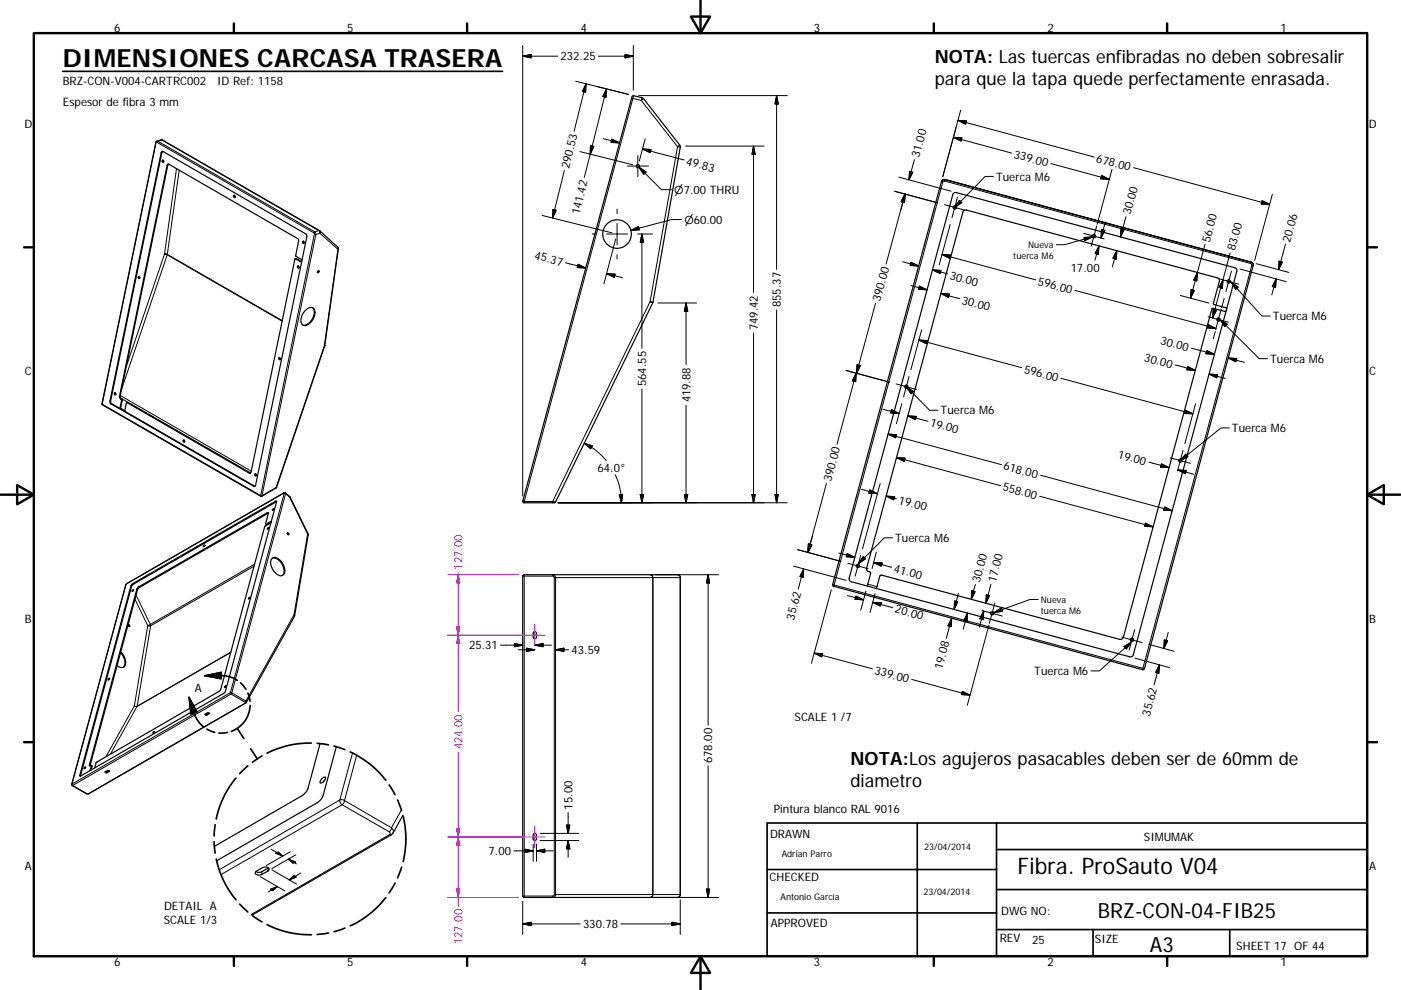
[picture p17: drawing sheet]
<svg xmlns="http://www.w3.org/2000/svg" width="297mm" height="210mm" viewBox="0 0 297 210" stroke-linecap="round" stroke-linejoin="round" font-family="sans-serif">
<defs><g id="words">
<text font-size="5.3" x="13.3" y="14.3">DIMENSIONES CARCASA TRASERA</text>
<text font-size="4.8" x="215.7" y="185.3">Fibra. ProSauto V04</text>
<g font-size="4.4">
<text x="232.8" y="194.6">BRZ-CON-04-FIB25</text>
<text x="243.8" y="201.8">A3</text>
</g>
<g font-size="3.9">
<text x="198.2" y="13.4">NOTA: Las tuercas enfibradas no deben sobresalir</text>
<text x="198.2" y="18">para que la tapa quede perfectamente enrasada.</text>
<text x="180.3" y="166.8">diametro</text>
<text x="180.3" y="162.2">NOTA:Los agujeros pasacables deben ser de 60mm de</text>
</g>
<g font-size="2.5">
<text x="24.2" y="6.8">6</text>
<text x="73.6" y="6.8">5</text>
<text x="123.1" y="6.8">4</text>
<text x="172.6" y="6.8">3</text>
<text x="222.1" y="6.8">2</text>
<text x="271.5" y="6.8">1</text>
<text x="118.8" y="12.8">232.25</text>
<text x="13.3" y="18">BRZ-CON-V004-CARTRC002</text>
<text x="13.3" y="22.6">Espesor de fibra 3 mm</text>
<text x="46.1" y="18">ID Ref: 1158</text>
<text x="5.2" y="27.1">D</text>
<text x="290.2" y="27.1">D</text>
<text x="120.7" y="35.9" transform="rotate(-76 120.7 35.9)">290.53</text>
<text x="145.4" y="35" transform="rotate(15 145.4 35)">49.83</text>
<text x="194.9" y="33.5" transform="rotate(-75 194.9 33.5)">31.00</text>
<text x="214.8" y="33.5" transform="rotate(15 214.8 33.5)">339.00</text>
<text x="232.3" y="34.3" transform="rotate(15 232.3 34.3)">678.00</text>
<text x="211.2" y="38.3">Tuerca M6</text>
<text x="122.8" y="45.7" transform="rotate(-76 122.8 45.7)">141.42</text>
<text x="239.7" y="45.7" transform="rotate(-75 239.7 45.7)">30.00</text>
<text x="256.5" y="51.5" transform="rotate(-75 256.5 51.5)">56.00</text>
<text x="261.8" y="53.3" transform="rotate(-75 261.8 53.3)">83.00</text>
<text x="273.6" y="51.5" transform="rotate(-75 273.6 51.5)">20.06</text>
<text x="113.2" y="54.9" transform="rotate(15 113.2 54.9)">45.37</text>
<text x="201.2" y="59.1" transform="rotate(15 201.2 59.1)">30.00</text>
<text x="227" y="57.6">17.00</text>
<text x="165.5" y="65.2" transform="rotate(-90 165.5 65.2)">855.37</text>
<text x="186.6" y="64" transform="rotate(-75 186.6 64)">390.00</text>
<text x="203.8" y="64.4" transform="rotate(15 203.8 64.4)">30.00</text>
<text x="219.9" y="60.4" transform="rotate(15 219.9 60.4)">596.00</text>
<text x="160.7" y="70.1" transform="rotate(-90 160.7 70.1)">749.42</text>
<text x="269.9" y="67.9">Tuerca M6</text>
<text x="242.4" y="76.5" transform="rotate(15 242.4 76.5)">30.00</text>
<text x="245.9" y="73" transform="rotate(15 245.9 73)">30.00</text>
<text x="269.3" y="77">Tuerca M6</text>
<text x="5.3" y="79.6">C</text>
<text x="137" y="81.9" transform="rotate(-90 137 81.9)">564.55</text>
<text x="217" y="79" transform="rotate(15 217 79)">596.00</text>
<text x="290.3" y="79.6">C</text>
<text x="146.4" y="85.4" transform="rotate(-90 146.4 85.4)">419.88</text>
<text x="199.4" y="87.9">Tuerca M6</text>
<text x="197.1" y="90.4" transform="rotate(15 197.1 90.4)">19.00</text>
<text x="261.2" y="91.7">Tuerca M6</text>
<text x="126.7" y="100.1">64.0°</text>
<text x="212.6" y="99.6" transform="rotate(15 212.6 99.6)">618.00</text>
<text x="236.9" y="97.2" transform="rotate(15 236.9 97.2)">19.00</text>
<text x="176.2" y="102.2" transform="rotate(-75 176.2 102.2)">390.00</text>
<text x="190.4" y="106.8" transform="rotate(15 190.4 106.8)">19.00</text>
<text x="212.4" y="104" transform="rotate(15 212.4 104)">558.00</text>
<text x="189.8" y="115">Tuerca M6</text>
<text x="189.4" y="121.3" transform="rotate(15 189.4 121.3)">41.00</text>
<text x="207.8" y="123.7" transform="rotate(-75 207.8 123.7)">30.00</text>
<text x="211.1" y="123.6" transform="rotate(-75 211.1 123.6)">17.00</text>
<text x="168.4" y="131.6" transform="rotate(-75 168.4 131.6)">35.62</text>
<text x="189.6" y="129.9" transform="rotate(15 189.6 129.9)">20.00</text>
<text x="5.3" y="132.1">B</text>
<text x="99.5" y="137.7">25.31</text>
<text x="290.3" y="132.1">B</text>
<text x="121.2" y="138.7">43.59</text>
<text x="185.3" y="142.9" transform="rotate(15 185.3 142.9)">339.00</text>
<text x="199.7" y="142.1" transform="rotate(-75 199.7 142.1)">19.08</text>
<text x="219.3" y="143.2">Tuerca M6</text>
<text x="41.3" y="146.7">A</text>
<text x="168.5" y="152.9">SCALE 1 /7</text>
<text x="243.8" y="152" transform="rotate(-75 243.8 152)">35.62</text>
<text x="151" y="161.9" transform="rotate(-90 151 161.9)">678.00</text>
<text x="121.4" y="171.8" transform="rotate(-90 121.4 171.8)">15.00</text>
<text x="164.1" y="172.4">Pintura blanco RAL 9016</text>
<text x="163.3" y="177.7">DRAWN</text>
<text x="242.5" y="178.3">SIMUMAK</text>
<text x="5.3" y="184.5">A</text>
<text x="103.6" y="181.4">7.00</text>
<text x="290.3" y="184.5">A</text>
<text x="163.2" y="187">CHECKED</text>
<text x="34.7" y="196">SCALE 1/3</text>
<text x="34.8" y="193">DETAIL A</text>
<text x="123.6" y="196.8">330.78</text>
<text x="163.4" y="196.6">APPROVED</text>
<text x="212.3" y="194">DWG NO:</text>
<text x="212" y="199.7">REV</text>
<text x="218.8" y="200.2">25</text>
<text x="232.2" y="200">SIZE</text>
<text x="262.1" y="201.4">SHEET 17 OF 44</text>
<text x="24.2" y="204.9">6</text>
<text x="73.6" y="204.9">5</text>
<text x="123.1" y="204.9">4</text>
<text x="172.6" y="204.9">3</text>
<text x="222.1" y="204.9">2</text>
<text x="271.5" y="204.9">1</text>
</g>
<g font-size="2.5" fill="#f0f">
<text x="98.1" y="120.9" transform="rotate(-90 98.1 120.9)">127.00</text>
<text x="98.1" y="159" transform="rotate(-90 98.1 159)">424.00</text>
<text x="98.1" y="200.3" transform="rotate(-90 98.1 200.3)">127.00</text>
</g>
<g font-size="2.3">
<text x="142.9" y="41.1">⌀7.00 THRU</text>
<text x="145.1" y="47.4">⌀60.00</text>
</g>
<g font-size="1.9">
<text x="218" y="52.6">Nueva</text>
<text x="214.8" y="54.9">tuerca M6</text>
<text x="220.7" y="127.8">Nueva</text>
<text x="220.7" y="130.2">tuerca M6</text>
<text x="165.7" y="181.7">Adrian Parro</text>
<text x="195.9" y="180.4">23/04/2014</text>
<text x="165.5" y="191">Antonio García</text>
<text x="195.8" y="189.9">23/04/2014</text>
</g>
</g></defs>
<g fill="none" stroke="#000" stroke-width=".25">
<path d="M33.2 30l1.3-.3 33.3 19.2 3.9 3.7-2.8 20.7-10.3 30.1-3.1 1.9h-.2l-33.7-19.6zM34.3 32.2l.3-.1 30.2 17.5 .2 .3-10.8 53.1-.2 .2-30.5-17.5-.2-.3zM34.5 32.1l-11.1 53.1 .2 .4 1.8 1M34.6 34l-.1 .1 .2 .3M35.7 34.8l-10.2 49.2v.4l.4 .4-.3 1.8M134.1 20.3l2 .4 .4 .3 7.7 10-5.8 33.1-20.6 42.4-.2 .1h-6.6l-.2-.3zM199.8 38.2l.6-.1 64.9 17.5 .4 .4-23.1 85.8-.2 .2-65.8-17.7-.1-.3zM29.5 58.6l.1 .5M49.7 41.4l.1 .5M62.6 54.9l.2-.1 1.2 .7M63.3 56.4l.1 .5M63.9 55.6l-1.4-.7-9.4 45.4-.3 .1-25.9-15-.5 1.8 27.7 15.9"/>
<path d="M64 55.1l-1.3-.8 .6-3.3-.2-.4-27.3-15.8-.3 .1-10.2 49.2 .2 .4 .3 .3-.4 1.8M64.3 51.2l.1 .4M67.4 57.5l.1-.1a.21 .21 0 0 1 .1 .3 .21 .21 0 0 1-.3 0zM67.5 57.4l-.2 .4M202.2 41l.4-.2 59.2 16 .4 .3v.4l-21.9 81.4-.4 .4-59.4-15.9-.4-.3-.1-.5zM265.7 56.3v.1M59.3 75.8l.1 .5M64.7 65.8a1.18 1.18 0 0 1 2-.2 2.7 2.7 0 0 1-2.3 3.4 1.44 1.44 0 0 1-.4-1.9zM66.3 65.3a2.2 2.2 0 0 1-.4 2.8 1.66 1.66 0 0 1-1.7 .8M260 65.9l-.3 .2-2.5-.7-.3 .1-18.9 69.9-.6 .2-50.5-13.6-.4 .2-.7 2.6M260.1 65.5l-.2-.2-2.6-.8 1.2-4.8v-.5l-.2-.2-53.4-14.4-.6 .1-20.6 75.8a.76 .76 0 0 0 .8 .9l.1 .3-.7 2.6M24.4 83.3l.1 .4"/>
<path d="M25.6 86.6h-.2M25.6 86.6l.9 .5M26.9 85.4h.2l26 14.9M39 93.3l-.1 .3 .2 .1M43.2 115.7h.3a.21 .21 0 0 1-.1 .2 .21 .21 0 0 1-.3 0zM43.3 115.8h.1M43.4 115.8l-.1 .1M54.2 100.5l.1 .4M56.7 112l.3-.1-.3 .3zM56.9 108.8v-.1h-.2l-27.6 16-10.2 37.6 .1 .1 .4-.1-.3 1.1M56.9 108.8l-.6 2.4 1.2-.7M56.9 108.8l-27.6 16.1-10.2 37.5"/>
<path d="M57 112.1l-.1 .1M57.4 110.9l-1.3 .8-9.4 34.7-26.2 15.2-.4 1.3M57.5 110.8l-1 .5-.2-.1M57.7 118.5a1.58 1.58 0 0 1 2.2 1 1.73 1.73 0 0 1-.2 2.6 2.75 2.75 0 0 1-2.1-3.5zM57.7 118.4a2.62 2.62 0 0 1 2.5 2.8l-.3 .8M57.9 107.9h.2a.21 .21 0 0 1-.1 .3 .21 .21 0 0 1-.3 0zM58 108.1v.1M58.6 106.4l-30.6 17.8-11 40.4M60.9 113.1l.2 .3M60.9 113l.2 .1 .1 .3a.24 .24 0 0 1-.3-.1 .24 .24 0 0 1 0-.3zM25.6 138.5a2.47 2.47 0 0 1 .6 3M25.6 138.3a2.54 2.54 0 0 1 .7 3.1 1.2 1.2 0 0 1-1.5-.2"/>
<path d="M26.7 123.9l33.5-19.4h.3l1 .9 3.8 7.8-2.9 17.6-10.2 18.3-33.4 19.3h-.4l-3.1-1.8-.1-.2zM27.2 132.5l.2 .4M27.2 132.5l.3 .3a.22 .22 0 0 1-.3 0 .22 .22 0 0 1 0-.3zM28 123.9l30.6-17.6-10.9 40.4-.3 .4-30.4 17.5 10.8-40.4zM28.1 125.2l.2-.1-.3 .4zM28.3 125.3l-.2 .1M52.8 126.7l.1-.1 .1 .2-.3 .3zM53 126.9l-.1 .1M111 121.9h32.7l.5 .3v67.7l-.4 .4-32.7 .1-.3-.3v-67.9zM113.1 134.1l.4-.1 .2 .2v.9a.35 .35 0 0 1-.3 .4 .35 .35 0 0 1-.4-.4zM23 143.9l.2 .1-.3 .3zM23.2 144.1l-.1 .1"/>
<path d="M32.6 155.2h.2l-.4 .3zM32.7 155.3l-.1 .1M40.1 147.8l1.7 3.2-1.4 .4zM40.1 147.8l1 3.4M43.4 143.3l3.5-.7v1.4zM43.5 151.5l.5-.3 .4 .1-.6 .4h-.3zM44.3 151.2l-.5 .3h-.3M46.9 143.3h-3.5M47.7 145.5l.2-.1v.2l-.3 .3zM47.9 145.7l-.1 .1M67.9 157.7l-2.6 9.5-.4 .8-.5 .5-18.9 11M71.3 158.4l-2.8 10.3-.7 1.2-21.9 12.7"/>
<path d="M17.9 162.7l.3 .1-.4 .2zM18.1 162.9l-.1 .1M19.1 162.4h.1M19.4 162.3l.1 .2-.2 .8M22.3 163.7l.6-.3 .3 .2-.7 .3zM23.1 163.5l-.6 .3-.2-.1M23.1 163.5h.1M68.3 165.1l.6-.3a.4 .4 0 0 1 .2 .4 .4 .4 0 0 1-.3 .3l-.1 .2a.48 .48 0 0 1-.8 .2zM68.9 165.5l-.4 .3M85.4 172.9l-2 3.8-.5 .4-29.5 17M113.1 176.9l.4-.1 .2 .2v.9a.35 .35 0 0 1-.3 .4 .35 .35 0 0 1-.4-.4zM54.3 184.8l1.4-.8a.81 .81 0 0 1 1.3 .5l-1.5 1a.84 .84 0 0 1-1.4-.5z"/>
<path d="M56.9 184.1l-1.4 .8a1.24 1.24 0 0 1-1.2-.1"/>
<circle cx="34.5" cy="34.2" r=".23"/>
<circle cx="135.2" cy="35.2" r=".35"/>
<circle cx="29.4" cy="58.8" r=".22"/>
<circle cx="49.7" cy="41.6" r=".22"/>
<circle cx="63.2" cy="56.6" r=".22"/>
<circle cx="64.3" cy="51.4" r=".22"/>
<circle cx="130.8" cy="49.6" r="3"/>
<circle cx="202.4" cy="44" r=".35"/>
<circle cx="231.9" cy="50.1" r=".35"/>
<circle cx="260.5" cy="59.7" r=".36"/>
<circle cx="59.2" cy="76" r=".22"/>
<circle cx="258.3" cy="67.8" r=".36"/>
<circle cx="24.4" cy="83.5" r=".22"/>
<circle cx="39" cy="93.5" r=".22"/>
<circle cx="192.1" cy="82" r=".35"/>
<circle cx="250.3" cy="97.7" r=".35"/>
<circle cx="54.2" cy="100.7" r=".22"/>
<circle cx="181.9" cy="120" r=".34"/>
<circle cx="210.4" cy="130.1" r=".35"/>
<circle cx="240" cy="135.7" r=".37"/>
</g>
<g fill="none" stroke="#000" stroke-width=".21">
<path d="M110.8 9.7v95.5M110.8 11.9l1.8-.3v.7zM110.8 11.9h7.5M122.1 17.2l11.2 2.8M124.2 17.8v1.8l-.7-.2zM124.2 17.8l-2.5 10M126.8 11.9h7.5M128.6 18.8l-4.7 18.8M128.6 18.8l-.1 1.9-.7-.2zM132.5 11.6l1.8 .3-1.8 .4zM134.3 9.7v9.5M33.1 30.3l-11.4 55.4"/>
<path d="M33.3 29.9l.2 .1-.2 .2M33.3 30.2h-.3M33.3 30.2l33.3 19.2M33.5 30l.8-.3 33.3 19.2-.9 .3zM34.2 29.7h.3M34.3 32.3h-.1M35.6 35l-.2 .1M37.4 35.8l-2.5 18.1M38 36.1l-2.5 17.9 24.4 14M119.7 36.2l-2.5 10M123 32.2l11.2 2.7M125.2 30.9l.7 .2-.8 1.6z"/>
<path d="M127.9 29.4l3.5 .9M129.7 29.5l1.7 .8-1.8-.1zM133 35.2h4.5M134.3 20.3a.36 .36 0 0 1 0 .4 .36 .36 0 0 1-.4 .1M135.2 33v4.5M135.4 20.3h31.5M135.5 35.5l4.7 4.7h2.2M135.5 35.5l1.5 1-.5 .5zM136.1 20.7l-.1 .6 .5-.3M136.2 31.6l8.9 2.3M136.2 31.6l1.8 .1-.2 .7zM136.8 29.4l-1.3 4.7"/>
<path d="M144.1 30.8l-.4 .3 .5 .1M145.3 31h16.7M159.8 31l.3 1.7h-.7zM159.8 31v31M164.7 20.3v36.8M164.7 20.3l.3 1.8h-.7zM190.6 37.6l11.1 3M192.8 36.3l.7 .2-.8 1.6zM193.9 33.9l-1.2 4.2M199.7 38.2l.7-.1-.1 .3-.4 .2-.3-.1zM199.9 38.6l-23.1 85.5M200.3 38.4l64.9 17.5"/>
<path d="M200.4 38.1l64.9 17.5M200.4 38.1h.1M200.4 38.1h-.5l-.3 .4M202.1 29.1l1.8 .1-.1 .7zM202.1 29.1l12.4 3.4M203.1 25.5l28.9 7.8M203.1 25.5l1.8 .2-.2 .6zM203.7 23.4l-3.8 14 2.8-10.5M210.6 37.4h-1.7l-6.4 6.5M222.8 34.7l12.4 3.4M233.6 37.2l1.6 .9-1.8-.2zM235.8 35.9l-3.2 11.7"/>
<path d="M240.3 35.6l28.9 7.7M34.9 53.9h.5l.1 .2zM34.9 53.9l-8.1 23.9M62.8 54.8l-.1 .1M66.6 49.3a.27 .27 0 0 1 .3 .1 .27 .27 0 0 1-.1 .3h-.1zM66.7 49.7l-11.4 55.4M67.8 48.9h-.2l.2 .6v-.5M71.6 52.4v.5l.1-.1M115 45.7l14.7 3.7M117.2 44.4l.7 .2-.7 1.6zM119.9 55.7l4.3 1.2M122.6 56l1.6 .9-1.8-.2z"/>
<path d="M125.6 49.6h.9M128.6 49.6h4.5M128.6 58l1.8 .1-.2 .7zM128.6 58l3.4 .9M130.5 50.7l-2.5 9.5M130.8 44.4v.9M130.8 47.4v4.5M130.8 54v.9M133.8 48.9l1.6-.9 .1 .7zM135.2 49.6h3.1M136.1 49.6v24.3M136.1 49.6l.4 1.8h-.8z"/>
<path d="M144.5 46.6h-2.1l-8.6 2.3M189.7 40.6l9.1 2.4-9.1-2.4M191.4 55.5l3.4 .9M191.9 41.1l-4 14.9M191.9 41.1l-.2 1.8-.6-.1zM191.9 41.2l-.9 3.4M193.2 55.6l1.6 .8-1.8-.1zM197.7 57.2l1.8 .2-.2 .6zM197.7 57.2l3.3 .9M199.7 54l1.8 .1-.2 .7zM199.7 54l19.9 5.4M200.3 43.4l2.1 .6"/>
<path d="M201.5 47.6l-2.4 8.6M202.4 44l-.6 2.2M202.4 44l2.2 .6M202.5 43.8l.9-1.3 .5 .5-1.4 .9M203 41.8l-.6 2.2M229.8 49.5l2.1 .6M229.8 50.4l1.8-.2-1.6 .9zM231.6 50.2l-5.9 1.7h-1.7M231.9 50.1l-.6 2.1M231.9 50.1l2.2 .6M232.5 47.9l-.6 2.2M233 52.2l-.1 1.8-.7-.2z"/>
<path d="M233 52.2l-.8 3M233.5 48.7l.7 .2-.8 1.6zM234.4 47.1l-1 3.4M236.8 53.2l-1 3.4M236.8 53.2l-.1 1.8-.7-.2zM237.7 48.4l.7 .2-.8 1.6zM238.7 46l-1.1 4.2M253.9 57.8l-.2 1.8-.6-.2zM255.5 51.8l-3.1 11.4M258.3 59.1l4.4 1.2M259.3 59.4l-.1 1.8-.7-.2zM260.8 53.6l-3.7 13.8"/>
<path d="M261.1 57.5l-1.2 4.3M261.1 59.9l.9 1.5 .5-.5-1.3-1M261.1 59.9l6.5 7.1h1.7M262.9 57.1l9.8 2.7M265.3 55.6l.3 .3 .1 .3a.22 .22 0 0 1-.3 .1 .22 .22 0 0 1-.1-.3l-.1-.1zM265.3 55.6l.3 .3 .1 .4M265.3 55.6h.1M265.4 56.3l-23.1 85.5M266.3 55.9l7 1.9M267.6 42.6l1.6 .7h-1.8zM269.8 41.2l-3.8 14.1M270.6 59.2l-.2 1.8-.7-.2z"/>
<path d="M270.6 59.2l-1 3.4M271.2 55.4l.7 .2-.8 1.6zM272.5 51.8l-1.4 5.4M59.8 68.1l-24.3-14-9.7 28.4M68.9 73.2l-.1 .1h.1M138.4 64.1l-.6-.1 .6 .3M139.5 64.3h8.2M145.5 64.3v13M145.5 64.3l.3 1.7h-.7zM159.8 70.6v36M164.7 65.7v40.9M179.4 78.6l9.1 2.4"/>
<path d="M181.5 79.1l-4 15.1M181.5 79.1l-.1 1.9-.7-.2zM181.7 77.4l.7 .2-.8 1.6zM185.6 64.3l-4 14.9M192.7 79.9l-1.1 4.3M193.1 60.6l3.5 .9M194.8 72.1l1.8 .1-.2 .7zM194.8 72.1l21.9 5.9M194.9 60.7l1.7 .8-1.8-.1zM195.4 70l-2.3 8.4M199.5 62.3l1.8 .1-.2 .7zM199.5 62.3l4 1.1"/>
<path d="M227.9 61.6l29.9 8.1M249.1 77.4l4.3 1.2M250.3 62.7l6 1.6M251.8 77.7l1.6 .9-1.8-.2zM252.5 61.4l.7 .2-.8 1.6zM252.6 73.9l3.2 .8M255.8 74.7l1.7 .4M255.9 74.4l1.6 .7-1.8-.1zM256.2 67.2l2.1 .6M256.2 68.9l1.6 .8-1.8-.1zM256.4 79.4l1.7 .1-.1 .6zM256.4 79.4l3.4 .9"/>
<path d="M257.2 65.6l.7 .2-.8 1.6zM257.7 70.3l-.5 1.5M258.3 67.8l-.6 2.1M258.3 67.8l2.2 .5M258.7 67.8h.1M258.8 68l.9 1.3 .5-.5-1.1-.7M258.9 68l8.1 8.1h1.7M258.9 65.6l-.6 2.2M259.5 63.3l-.5 2M260.4 75.9l1.8 .2-.2 .6zM260.4 75.9l3.4 1M21.6 85.7h.1"/>
<path d="M21.7 85.7l33.6 19.4M21.7 85.7v.2M23.4 85.1h-.1M23.7 85.6l-.2 .1M25.5 84l-.2 .1M25.5 83.9l27.8 16M25.6 84.4l27.5 15.9M25.7 84.6h-.1M25.8 84.6l-.1 .1M25.9 84.9h-.1M27.1 85.4h-.1M123.9 94l2.1 1.3 2.6 2.4"/>
<path d="M123.9 94l1.7 .6-.4 .6zM136.1 82.5v24.1M145.5 85.9v20.7M187.2 86.8l3.4 .9M188.3 92.1l24 6.5M188.3 92.1l1.8 .1-.2 .7zM189 86.9l1.6 .8-1.8-.1zM190 81.4l4.3 1.2M190.1 97l1.8 .2-.2 .7zM190.1 97l22.1 6M191.2 85.6l-1.1 4.3M192.2 82.1l.9 1.4 .6-.5-1.4-.9"/>
<path d="M192.3 82.1l4.8 4.9h1.8M192.5 88.2l4.3 1.2M192.5 88.2l1.8 .1-.2 .7zM225 80.2l27.9 7.6M243.6 98l4.3 1.2M246.2 98.4l1.7 .8-1.8-.1zM248.1 97.1l2.2 .6M249.7 99.7l1.8 .1-.2 .7zM249.7 99.7l3.4 .9M250.3 97.7l-.6 2.2M250.3 97.7l2.1 .6M250.8 95.5l-.5 2.2"/>
<path d="M251.3 87l1.6 .8-1.8-.1zM253.5 85.6l-2.3 8.5M260.7 90.8h-1.8l-8.5 6.8 1.4-.7-.4-.6-1 1.3M53 100.3l-.2 .1M54 103.1h-.2M54 119.7l-22.1 12.7-3.1-6.2M55.3 105.1v.2M55.3 105.1l.2 .1 11.5-55.5 .8-.2 3.8 3.4-2.8 20.4-10.3 30.1-3 1.9M56.3 111.2l.2 .1M56.7 108.7l.1 .2M58.4 106.3l.2 .1M58.6 103.4l-.1 .1"/>
<path d="M60.2 104.6l-33.3 19.2M60.2 104.5l.1 .1M60.3 104.6l-11.5 42.3M60.5 104.5l.1 .2-.3-.1M60.6 104.7l.8 .8 3.8 7.8-2.9 17.1-10.2 18.3-3-1.7-.1 .2-.2-.2h.3zM61.4 105.3l.1 .1M65.3 113.2l-.1 .1 .1 .2M110.8 106.3l.3 .1 23.1-85.5 1.8 .4 7.7 9.8-5.9 32.9-20.6 42.4h-6.1v.2M117.8 106.5l-.6-.1v.2M118.3 106.6h48.6M130.4 100.7l1 2.8 .4 3.1M131.3 104.9h.7l-.2 1.7z"/>
<path d="M135.7 104.9h.8l-.4 1.7zM145.1 104.9h.7l-.3 1.7zM159.4 104.9h.7l-.3 1.7zM164.3 104.9h.7l-.3 1.7zM169.1 116.6l9.2 2.5M171.4 115.4l.7 .1-.8 1.7zM171.4 115.4l.7 .2-.8 1.6zM172.3 113.8l-1 3.4M175.2 102.6l-3.9 14.6M177.8 117.3l3.4 .9M179.6 117.4l1.6 .8-1.8-.1zM179.7 119.5l2.2 .5"/>
<path d="M182.2 119.4l.8-1.4 .5 .5-1.4 1M182.5 117.9l-.6 2.1M182.6 103.8l3.4 .9M184.4 103.9l1.6 .8-1.8-.1zM185.2 119.3l1.8 .1-.1 .7zM185.2 119.3l3.9 1M185.8 117.1l-.9 3.5M186.6 102.6l-3.7 13.8M187.9 105.2l2.2 .6M187.9 105.2l1.8 .1-.2 .7zM189.3 114.1h-1.8l-5.4 5.3M220.4 105.3l24.1 6.4"/>
<path d="M220.6 100.8l27.9 7.5M242.9 111l1.6 .7-1.8-.1zM246.9 107.5l1.6 .8-1.8-.1zM26.7 124.1l-11.4 42.2M26.9 123.8l-.3 .3M26.9 123.8h.1M27.8 124.2l.1 .2M28.1 123.8l.2 .1M28.6 127.1l2.7 5.6M29 124.9l.2 .2M29.4 124.5l.1 .1M31.3 132.7l-2.8 17"/>
<path d="M31.3 132.7l.6-.3v.3l-.1 .1zM48.9 138.4l-19.9 11.5-5.6 10M53.9 120.1l-22 12.6-2.8 17.1 19.9-11.5M62.5 130.6l-.2-.2 .1 .4M106.1 136.8h4.7M109.1 136.5l1.7 .3-1.7 .4zM109.9 137.8h3.5M111.1 121.9a.22 .22 0 0 1 0 .3 .22 .22 0 0 1-.3 0M111.6 137.5l1.8 .3-1.8 .4zM113.4 136.8l1.7-.3v.7zM113.4 136.8h3.5M117.2 121.9l.4 .2 .2 .4h-.3l-.3-.3z"/>
<path d="M117.2 122.2h-6.1v67.9h-.3M117.5 122.5v67.2M117.8 137.8l1.8-.3v.7zM117.8 137.8h2.8M137.8 121.9a.49 .49 0 0 1 .6 .6l-.2-.4zM138.4 122.5h-20.6v67.2M138.4 122.5v67.2h-20.6M139 121.9h13.4M143.7 121.9l.4 .2 .1 .4M144.2 122.5h-5.8v67.2h5.8M144.2 122.5h.1M144.2 122.5v67.2"/>
<path d="M150.1 121.9v31.9M150.1 121.9l.3 1.8h-.6zM168.2 120.1l11.2 3M170.4 120.6l-1.2 4.3M170.4 120.7l-.1 1.7-.7-.1zM172.6 138.5l1.8 .1-.2 .7zM172.6 138.5l12.4 3.4M176.3 125.1l-4.3 15.6M176.5 124l.3 .1M176.8 124.1l65.5 17.7M176.8 124.1v.3M179.7 126.3l3.4 .9"/>
<path d="M181.5 126.4l1.6 .8-1.8-.1zM181.9 120l-.6 2.2M181.9 120l2.2 .6M183.6 125.4l-1.1 4M184 123.9l1.9 .5M185 127.8l4.3 1.1M185 127.8l1.9 .1-.3 .6zM185.5 125.9l-1 4M201.8 131.1l-.1 1.8-.7-.2zM201.8 131.1l-1.2 4.3M202.4 127.5l.7 .1-.8 1.7zM203.2 125.9l-.9 3.4"/>
<path d="M205.1 130l-.9 3.5M205.1 130l-.1 1.8-.7-.1zM206.1 125.3l.6 .2-.8 1.6zM206.8 124l-.9 3.1M208.2 129.5l2.2 .6M208.6 129.6l-.2 1.8-.7-.2zM208.6 129.6l-1 3.4M209.1 126.1l.7 .2-.8 1.7zM209.7 132.6l-4.6 17M210.1 123.9l-1.1 4.1M210.4 130.1l-.6 2.1M210.4 130.1l2.1 .6"/>
<path d="M210.8 129.9l1.5-.9 .3 .6zM210.9 127.9l-.5 2.2M220.1 127.1h-1.7l-7.6 2.8M237.8 135.1l4.4 1.2M239.8 136.3l-6.7 6h-1.8M239.8 136.3l-1.5 .8 .5 .5 .9-1.2M240.6 133.6l-1.2 4.3M240.6 139.6l7.4 2M243.6 136.7l5.3 1.4M246.9 135.7l.7 .2-.8 1.6zM247.7 134.1l-.9 3.4M28.5 149.7l.6 .1-.3 .1z"/>
<path d="M28.5 149.7l-6 10.8M43.9 151.5v.2M44.3 151.3v.1M48.8 146.9l-33.5 19.4M52 148.9l-3-1.7-33.6 19.4-.1-.3M52 149.1h.1M52 149.1l-33.3 19.3M52.2 149l-.1-.3-.1 .4M74.7 159.7l-2.7 10 .6-.1 .4 .2 2.6-9.6M193.3 144.1l12.4 3.3M204 146.6l1.7 .8-1.8-.1zM242.3 141.8l-.1 .2"/>
<path d="M242.3 141.8h.3M245.8 141l-1.1 4.3M245.8 141l-.1 1.8-.7-.2zM15.3 166.3l-.1 .1M15.3 166.6l3.1 1.7M16.9 164.5l.2 .1M18.3 168.4h.5M18.9 162.3l.2 .1M19.4 162.4l.1 .1M22.7 163.7v.2M23.1 163.5v.2M82.5 176.4l.3-.3 .2-.5 .4 .4v.7"/>
<path d="M82.5 176.4l.3 .4-.2 .2 .3 .1M82.6 177l-29.4 17M85.1 171.8l-2.1 3.8-10-5.8-.1 .4-.4 .5 10 5.7M113 179v3.7M113.7 179v3.7M114.5 178.3h8.2M114.5 176.8h8.2M120.1 175h.7l-.3 1.8zM120.5 172.3v4.5M120.5 178.3v3.5M120.5 178.3l.3 1.7h-.7zM150.1 162.4v28"/>
<path d="M46.5 184.5l25.5-14.8 .1 .4 .4 .6-25.6 14.8M55.2 185.9l5.2 3.1M55.5 184.9v.6M56.8 184.1v.6M57.3 188.6l1.5-.6-1 .9zM57.5 180.1l2.5 1.5M57.6 184.5l5.3 3M58.5 181l.5-.3 1 .9zM58.8 188l-1.9 1.2M61.1 182.2l1.7 1M61.1 182.2l1.5 .6-.5 .3zM61.3 186.6l1-.9 .5 .3z"/>
<path d="M61.5 180.7l-5 2.9M62.7 181.3l-5.1 2.9M63.8 185.2l-2.5 1.4M108.9 180.5h4.1M110.8 191.2v7M110.8 196l1.8-.4v.7zM110.8 196h12.2M111.3 180.1l1.7 .4-1.7 .3zM113.7 180.5l1.8-.4v.7zM117.2 190.1l.5-.4a.44 .44 0 0 1-.1 .5 .44 .44 0 0 1-.4 .1zM117.2 190.1h-6.1v.3M117.3 180.5h-3.6"/>
<path d="M131.6 196h12.6M138.4 189.7a.49 .49 0 0 1-.6 .7l.4-.2zM139 190.4h13.4M142.4 195.6l1.8 .4-1.8 .3zM144.2 190.9v7.3M144.2 189.7l-.1 .5-.4 .2M149.8 188.6h.6l-.3 1.8z"/>
</g>
<g fill="none" stroke="#000" stroke-width=".51">
<path d="M148.5 0v7M7.2 7h282.7v195.8h-282.7zM49.6 5v2M99 5v2M146.5 3.5h4.1l-2.1 3.5zM198 5v2M247.5 5v2M5.1 52.5h2.1M289.9 52.5h2M.1 104.9h7.1M3.6 102.9l3.6 2-3.6 2.1zM289.9 104.9l3.5-2v4.1z"/>
<path d="M289.9 104.9h7M5.1 157.4h2.1M289.9 157.4h2M49.6 202.8v2.1M99 202.8v2.1M148.5 202.8l2.1 3.6h-4.1zM148.5 202.8v7.1M198 202.8v2.1M247.5 202.8v2.1"/>
</g>
<g fill="none" stroke="#000" stroke-width=".36">
<path d="M13.3 15.1h93.3M41.1 151.2a6.4 6.4 0 0 0 2 3M43.9 154.7l1.6 .6M46.9 143.3a6.3 6.3 0 0 1 3.4 1M48.2 155.3l-1.8 .2M50.3 154.5l1.4 2.2M51 144.8l1.2 1.4M52.6 147l.4 1.7M53 149.6a6.1 6.1 0 0 1-3.9 5.5M53.1 158.8l1.4 2.1M66 157.6a20 20 0 0 0-9.4 2.1M67.2 157.7l2.5 .3"/>
<path d="M70.8 158.2l2.3 .8M74.2 159.5a20.3 20.3 0 0 1 7.6 6M45.4 178.5l.2 2.5M45.6 174.9l-.2 2.4M50 165a19.1 19.1 0 0 0-4.2 8.7M52.6 162.4l-1.8 1.7M55.6 160.3l-2.1 1.4M82.5 166.5l1.3 2.1M84.3 169.7l.9 2.2M85.5 173.1a20.7 20.7 0 0 1 0 9.7M162.6 174.6h127.3v28.2h-127.3zM194.5 174.6v28.2"/>
<path d="M211.3 174.6v28.2M45.8 182.2a19.7 19.7 0 0 0 4.2 8.6M50.8 191.8l1.8 1.6M53.5 194.2l2.1 1.3M56.6 196.1a19.7 19.7 0 0 0 9.4 2.2M69.7 197.9l-2.5 .3M73.1 196.8l-2.3 .8M81.8 190.4a19.8 19.8 0 0 1-7.6 6M83.8 187.3l-1.3 2.1M85.2 183.9l-.9 2.3M162.6 193.6h48.7M162.6 184.4h48.7"/>
<path d="M211.3 197.2h78.6M211.3 188.7h78.6M211.3 180.2h78.6M231.8 197.2v5.6M260.7 197.2v5.6"/>
</g>
<path d="M40.1 147.8l1.7 3.2-1.4 .4zM43.4 143.3l3.5-.7v1.4z" fill="#000" stroke="#000" stroke-width=".25"/>
<g fill="#000" stroke="#000" stroke-width=".21">
<path d="M110.8 11.9l1.8-.3v.7zM124.2 17.8v1.8l-.7-.2zM132.5 11.6l1.8 .3-1.8 .4zM125.2 30.9l.7 .2-.8 1.6zM128.6 18.8l-.1 1.9-.7-.2zM129.7 29.5l1.7 .8-1.8-.1zM135.5 35.5l1.5 1-.5 .5zM136.2 31.6l1.8 .1-.2 .7zM159.8 31l.3 1.7h-.7zM164.7 20.3l.3 1.8h-.7zM192.8 36.3l.7 .2-.8 1.6zM202.1 29.1l1.8 .1-.1 .7z"/>
<path d="M203.1 25.5l1.8 .2-.2 .6zM233.6 37.2l1.6 .9-1.8-.2zM117.2 44.4l.7 .2-.7 1.6zM122.6 56l1.6 .9-1.8-.2zM128.6 58l1.8 .1-.2 .7zM133.8 48.9l1.6-.9 .1 .7zM136.1 49.6l.4 1.8h-.8zM191.9 41.1l-.2 1.8-.6-.1zM191.9 41.2l-.1 1.7-.7-.1zM193.2 55.6l1.6 .8-1.8-.1zM197.7 57.2l1.8 .2-.2 .6zM199.7 54l1.8 .1-.2 .7z"/>
<path d="M203.4 42.5l.5 .5-1.5 1zM229.8 50.4l1.8-.2-1.6 .9zM233 52.2l-.1 1.8-.7-.2zM233.5 48.7l.7 .2-.8 1.6zM236.8 53.2l-.1 1.8-.7-.2zM237.7 48.4l.7 .2-.8 1.6zM253.9 57.8l-.2 1.8-.6-.2zM267.6 42.6l1.6 .7h-1.8zM271.2 55.4l.7 .2-.8 1.6zM145.5 64.3l.3 1.7h-.7zM181.7 77.4l.7 .2-.8 1.6zM194.9 60.7l1.7 .8-1.8-.1z"/>
<path d="M194.8 72.1l1.8 .1-.2 .7zM199.5 62.3l1.8 .1-.2 .7zM251.8 77.7l1.6 .9-1.8-.2zM252.5 61.4l.7 .2-.8 1.6zM255.9 74.4l1.6 .7-1.8-.1zM256.2 68.9l1.6 .8-1.8-.1zM257.2 65.6l.7 .2-.8 1.6zM256.4 79.4l1.7 .1-.1 .6zM259.3 59.4l-.1 1.8-.7-.2zM258.7 67.8l1.5 1-.5 .5zM260.4 75.9l1.8 .2-.2 .6zM261.1 59.8l1.4 1.1-.5 .5z"/>
<path d="M270.6 59.2l-.2 1.8-.7-.2zM123.9 94l1.7 .6-.4 .6zM181.5 79.1l-.1 1.9-.7-.2zM189 86.9l1.6 .8-1.8-.1zM188.3 92.1l1.8 .1-.2 .7zM190.1 97l1.8 .2-.2 .7zM192.1 82l1.6 1-.6 .5zM192.5 88.2l1.8 .1-.2 .7zM246.2 98.4l1.7 .8-1.8-.1zM251.3 87l1.6 .8-1.8-.1zM251.4 96.3l.4 .6-1.5 .8zM249.7 99.7l1.8 .1-.2 .7z"/>
<path d="M131.3 104.9h.7l-.2 1.7zM135.7 104.9h.8l-.4 1.7zM145.1 104.9h.7l-.3 1.7zM159.4 104.9h.7l-.3 1.7zM164.3 104.9h.7l-.3 1.7zM171.4 115.4l.7 .1-.8 1.7zM171.4 115.4l.7 .2-.8 1.6zM179.6 117.4l1.6 .8-1.8-.1zM183 118l.5 .5-1.5 1zM184.4 103.9l1.6 .8-1.8-.1zM185.2 119.3l1.8 .1-.1 .7zM187.9 105.2l1.8 .1-.2 .7z"/>
<path d="M242.9 111l1.6 .7-1.8-.1zM246.9 107.5l1.6 .8-1.8-.1zM109.1 136.5l1.7 .3-1.7 .4zM111.6 137.5l1.8 .3-1.8 .4zM113.4 136.8l1.7-.3v.7zM117.8 137.8l1.8-.3v.7zM150.1 121.9l.3 1.8h-.6zM170.4 120.7l-.1 1.7-.7-.1zM172.6 138.5l1.8 .1-.2 .7zM181.5 126.4l1.6 .8-1.8-.1zM185 127.8l1.9 .1-.3 .6zM201.8 131.1l-.1 1.8-.7-.2z"/>
<path d="M202.4 127.5l.7 .1-.8 1.7zM205.1 130l-.1 1.8-.7-.1zM206.1 125.3l.6 .2-.8 1.6zM208.6 129.6l-.2 1.8-.7-.2zM209.1 126.1l.7 .2-.8 1.7zM210.8 129.9l1.5-.9 .3 .6zM238.3 137.1l1.6-.9-1.1 1.4zM246.9 135.7l.7 .2-.8 1.6zM204 146.6l1.7 .8-1.8-.1zM245.8 141l-.1 1.8-.7-.2zM120.1 175h.7l-.3 1.8zM57.3 188.6l1.5-.6-1 .9z"/>
<path d="M58.5 181l.5-.3 1 .9zM61.3 186.6l1-.9 .5 .3zM61.1 182.2l1.5 .6-.5 .3zM111.3 180.1l1.7 .4-1.7 .3zM110.8 196l1.8-.4v.7zM113.7 180.5l1.8-.4v.7zM120.5 178.3l.3 1.7h-.7zM142.4 195.6l1.8 .4-1.8 .3zM149.8 188.6h.6l-.3 1.8z"/>
</g>
<g fill="none" stroke="#f0f" stroke-width=".21">
<path d="M94.9 121.9h15.1M94.9 134.7h15.9M96.8 132.9h.7l-.4 1.8zM97.1 121.9l.4 1.8h-.7zM97.1 134.7l.4 1.8h-.7zM97.1 121.4v29.5M111.1 134.7h4.5M113.4 132.5v4.5M97.1 159.5v32.8M94.9 177.5h15.9M96.8 175.7h.7l-.4 1.8zM97.1 177.5l.4 1.8h-.7z"/>
<path d="M111.1 177.5h4.5M113.4 175.3v4.5M94.9 190.4h15.1M96.8 188.6h.7l-.4 1.8z"/>
</g>
<g fill="#f0f" stroke="#f0f" stroke-width=".21">
<path d="M96.8 132.9h.7l-.4 1.8z"/>
<path d="M97.1 121.9l.4 1.8h-.7z"/>
<path d="M96.8 175.7h.7l-.4 1.8z"/>
<path d="M97.1 134.7l.4 1.8h-.7z"/>
<path d="M96.8 188.6h.7l-.4 1.8z"/>
<path d="M97.1 177.5l.4 1.8h-.7z"/>
</g>
<use href="#words"/>
</svg>
